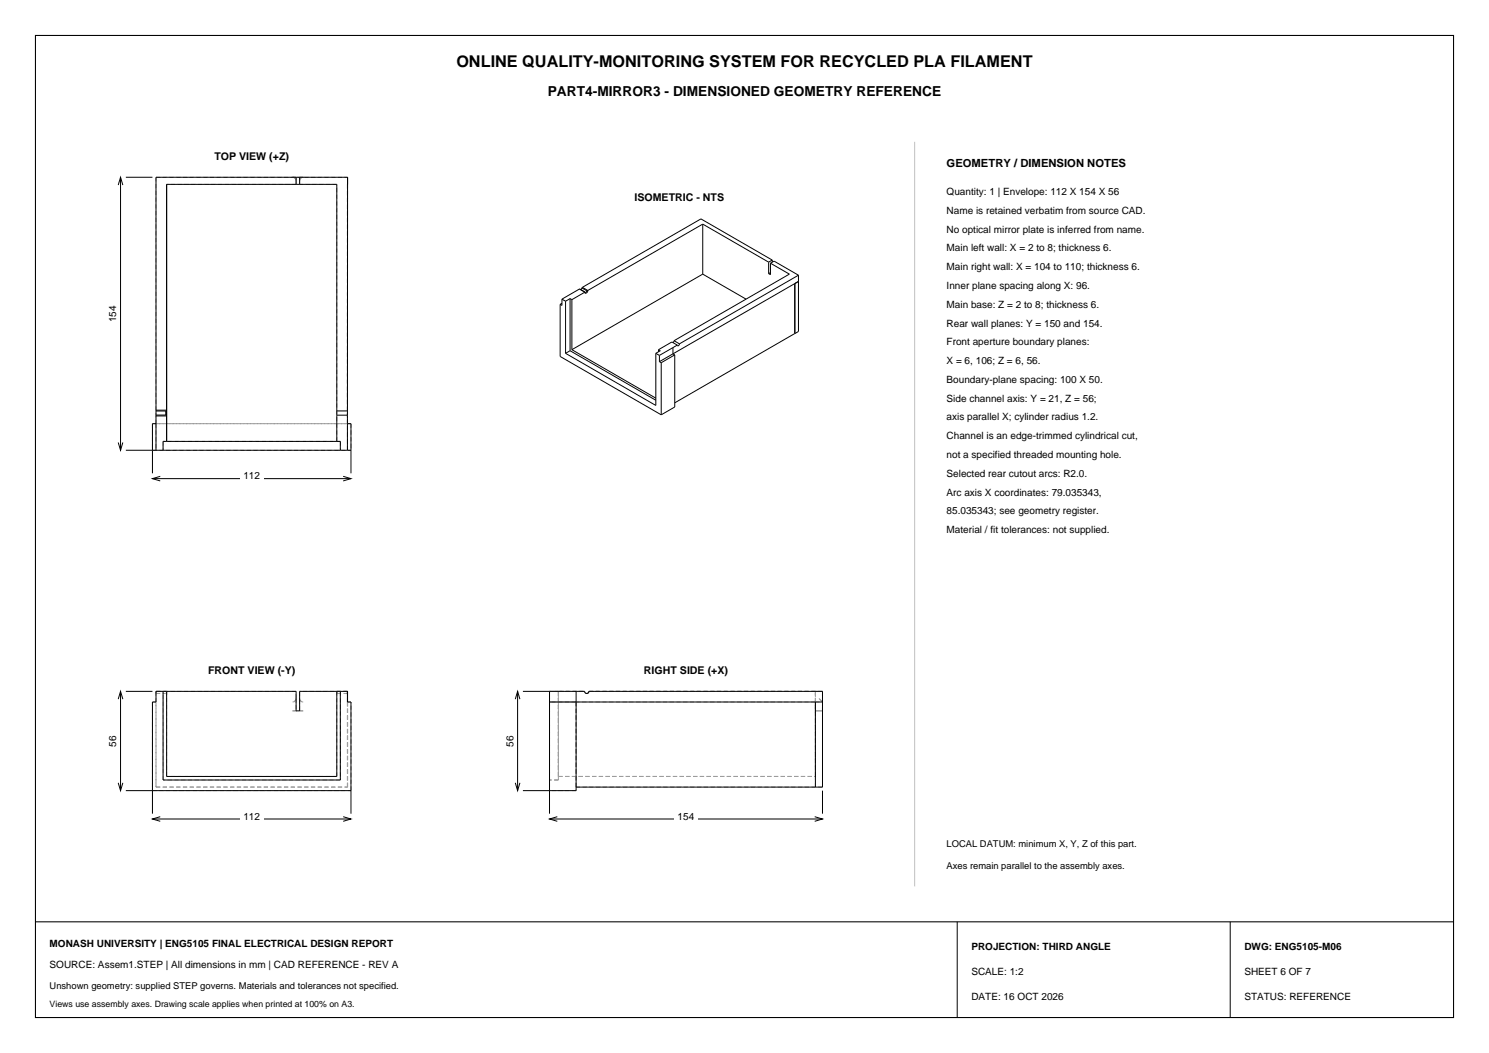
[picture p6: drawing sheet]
<svg xmlns="http://www.w3.org/2000/svg" width="420mm" height="297mm" viewBox="0 0 420 297" stroke-linecap="round" stroke-linejoin="round" font-family="sans-serif">
<defs><g id="words">
<text font-size="4.6" x="128.7" y="19">ONLINE QUALITY-MONITORING SYSTEM FOR RECYCLED PLA FILAMENT</text>
<text font-size="3.9" x="154.5" y="27">PART4-MIRROR3 - DIMENSIONED GEOMETRY REFERENCE</text>
<text font-size="3.2" x="267" y="47">GEOMETRY / DIMENSION NOTES</text>
<g font-size="3">
<text x="60.5" y="45">TOP VIEW (+Z)</text>
<text x="178.9" y="56.7">ISOMETRIC - NTS</text>
<text x="58.7" y="190">FRONT VIEW (-Y)</text>
<text x="181.6" y="190">RIGHT SIDE (+X)</text>
</g>
<g font-size="2.8">
<text x="267" y="55">Quantity: 1 | Envelope: 112 X 154 X 56</text>
<text x="267" y="60.3">Name is retained verbatim from source CAD.</text>
<text x="267" y="65.6">No optical mirror plate is inferred from name.</text>
<text x="267" y="70.9">Main left wall: X = 2 to 8; thickness 6.</text>
<text x="267" y="76.2">Main right wall: X = 104 to 110; thickness 6.</text>
<text x="267" y="81.5">Inner plane spacing along X: 96.</text>
<text x="267" y="86.8">Main base: Z = 2 to 8; thickness 6.</text>
<text x="32.8" y="90.9" transform="rotate(-90 32.8 90.9)">154</text>
<text x="267" y="92.1">Rear wall planes: Y = 150 and 154.</text>
<text x="267" y="97.4">Front aperture boundary planes:</text>
<text x="267" y="102.7">X = 6, 106; Z = 6, 56.</text>
<text x="267" y="108">Boundary-plane spacing: 100 X 50.</text>
<text x="267" y="113.3">Side channel axis: Y = 21, Z = 56;</text>
<text x="267" y="118.6">axis parallel X; cylinder radius 1.2.</text>
<text x="267" y="123.9">Channel is an edge-trimmed cylindrical cut,</text>
<text x="267" y="129.2">not a specified threaded mounting hole.</text>
<text x="68.6" y="135.2">112</text>
<text x="267" y="134.5">Selected rear cutout arcs: R2.0.</text>
<text x="267" y="139.8">Arc axis X coordinates: 79.035343,</text>
<text x="267" y="145.1">85.035343; see geometry register.</text>
<text x="267" y="150.4">Material / fit tolerances: not supplied.</text>
<text x="32.8" y="210.6" transform="rotate(-90 32.8 210.6)">56</text>
<text x="144.8" y="210.6" transform="rotate(-90 144.8 210.6)">56</text>
<text x="68.6" y="231.2">112</text>
<text x="191.1" y="231.2">154</text>
<text x="14" y="267">MONASH UNIVERSITY | ENG5105 FINAL ELECTRICAL DESIGN REPORT</text>
<text x="274" y="268">PROJECTION: THIRD ANGLE</text>
<text x="351" y="268">DWG: ENG5105-M06</text>
<text x="14" y="273">SOURCE: Assem1.STEP | All dimensions in mm | CAD REFERENCE - REV A</text>
<text x="274" y="275">SCALE: 1:2</text>
<text x="351" y="275">SHEET 6 OF 7</text>
<text x="274" y="282">DATE: 16 OCT 2026</text>
<text x="351" y="282">STATUS: REFERENCE</text>
</g>
<g font-size="2.6">
<text x="267" y="239">LOCAL DATUM: minimum X, Y, Z of this part.</text>
<text x="267" y="245">Axes remain parallel to the assembly axes.</text>
<text x="14" y="279">Unshown geometry: supplied STEP governs. Materials and tolerances not specified.</text>
</g>
<text font-size="2.5" x="14" y="284">Views use assembly axes. Drawing scale applies when printed at 100% on A3.</text>
</g></defs>
<path d="M10 10h400v277h-400zM10 260h400" fill="none" stroke="#000" stroke-width=".3"/>
<g fill="none" stroke="#000" stroke-width=".28">
<path d="M83.5 50v2M84.5 50v2M98 52h.1M44 117.1v.2M44 115.9v1.2M44 115.7v.2M44 119.5h-1v14M44 115.7v-65.7h54v77M44 117.3v9.7M44 115.9h2.8M44 115.7h3M44 117.3h3"/>
<path d="M44 117.1h2.8M46.8 117.1l.2 .2M46.8 115.9v1.2M47 115.7v1.6M47 115.7l-.2 .2M95 115.9v1.2M95 115.9v-63.9h-48v72.5M95 117.1v7.4M95 115.9h3M95 117.1h3M98 119.5h1v14M43 127h56"/>
<path d="M43 135h56M45.2 134.4l-2.2 .6 2.2 .6M46 127v-2.5h50v2.5M96.8 134.4l2.2 .6-2.2 .6M270 260v27M347 260v27"/>
</g>
<g fill="none" stroke="#92999f" stroke-width=".28" stroke-dasharray="1.2 .7" stroke-linecap="butt">
<path d="M44 50v69.5M44 50h54M82.5 50h1M82.5 50l.7 .3 .3 .7M83.5 50h-1M83.5 50v1M83.5 52v-1M83.5 51a1 1 0 0 0-1-1M84.5 50h1M84.5 52v-1M84.5 51v-1M84.5 51l.3-.7 .7-.3"/>
<path d="M85.5 50h-1M85.5 50a1 1 0 0 0-1 1M95 52h-48M98 52v67.5M98 52v-2M98 50v2M43 119.5h56M43 119.5v7.5M44 119.5h54M44 119.5v7.5M98 119.5v-67.5M99 119.5v7.5"/>
<path d="M43 127h56M46 124.5v2.5M95 124.5v-72.5M96 124.5v2.5M96 124.5h-50M98 127v-7.5"/>
</g>
<path d="M67.6 132.2h6.8v3.7h-6.8z" fill-rule="evenodd" fill="#fff"/>
<path d="M33.3 52.2l.7-2.2 .6 2.2M34 50v77M35.5 50h7.5M33.3 124.8l.7 2.2 .6-2.2M35.5 127h7.5" fill="none" stroke="#000" stroke-width=".28"/>
<path d="M29.6 85.4h3.6v6.2h-3.6z" fill-rule="evenodd" fill="#fff"/>
<g fill="none" stroke="#92999f" stroke-width=".28" stroke-dasharray="1.2 .7" stroke-linecap="butt">
<path d="M43 198v25M44 198h-1M44 198v24M44 195v.2M44 195.2v.4M44 195.6v-.4M44 195.2v-.2M44 195v27M44 195h3M44 195.6h2.8M46.8 195.6l.2 .3M46.8 195.2l.2-.2"/>
<path d="M47 195l-.2 .2M47 195h-3M47 195.9v-.9M47 195v.9M82.5 198l.7-.3 .3-.7M83.5 195h-39.5M83.5 197v-2M83.5 197a1 1 0 0 1-1 1M83.5 197v3.5M84.5 195v2M84.5 197l.3 .7 .7 .3M85.5 198a1 1 0 0 1-1-1"/>
<path d="M95 195h3M95 195v24M95 195v.6M95 195.6v-.6M95 195.6h3M96 195v25M98 198h1M98 195v3M98 195h-3M98 195h-13.5M47 219v-24M82.5 200.5h3"/>
<path d="M83.5 200.5h-1M84.5 200.5v-3.5M85.5 200.5h-1M95 219h-48M43 223h56M44 222h54M46 220v-25M96 220h-50M98 222v-24M99 223v-25"/>
</g>
<path d="M46 195v25h50v-25M47 195v24h48v-24M98 195v3h1v31.5M98 195v.6M98 195h-13.5v5.5h-1v-5.5h-39.5v3h-1v31.5M43 223h56M43 231h56M45.2 230.4l-2.2 .6 2.2 .7M96.8 230.4l2.2 .6-2.2 .7" fill="none" stroke="#000" stroke-width=".28"/>
<path d="M67.6 228.2h6.8v3.7h-6.8z" fill-rule="evenodd" fill="#fff"/>
<path d="M33.3 197.2l.7-2.2 .6 2.2M34 195v28M35.5 195h7.5M33.3 220.8l.7 2.2 .6-2.2M35.5 223h7.5" fill="none" stroke="#000" stroke-width=".28"/>
<path d="M29.6 206.7h3.6v4.6h-3.6z" fill-rule="evenodd" fill="#fff"/>
<g fill="none" stroke="#92999f" stroke-width=".28" stroke-dasharray="1.2 .7" stroke-linecap="butt">
<path d="M155 198v25M155 198v-3M155 195h2.5M155 195v25M155 198h7.5M157.5 195h7.4M157.5 195v25M157.5 195h-2.5M157.5 195v24M162.5 198v25M162.5 198v24M162.5 198h-7.5"/>
<path d="M164.6 195h-7.1M164.7 195h-9.7M164.7 195l.2 .2M164.7 195h-.1M164.9 195.2l-.2-.2M165.5 195.6l-.6-.4M166.1 195.2l-.6 .4M166.1 195.2a.6 .6 0 0 1-.6 .4 .6 .6 0 0 1-.6-.4M166.1 195.2l.2-.2M166.1 195h63.9M166.1 195a.6 .6 0 0 1-.6 .6 .6 .6 0 0 1-.6-.6M166.3 195l-.2 .2"/>
<path d="M230 195h2M230 198h-67.5M230 195h-63.7M230 195v24M230 195v5.5M230 198h2M231 197l1 1M232 195h-65.7M232 195v27M232 198v2.5M232 198v-1M232 195v2"/>
<path d="M232 197v-2M232 197v1M232 195h-2M232 198l-1-1M157.5 219v-24M157.5 219h72.5M230 219v-24M230 200.5v-5.5M230 200.5h1M231 200.5h1M232 200.5v-2.5M232 200.5h-1"/>
<path d="M155 220v-25M157.5 220h-2.5M157.5 220v-25M162.5 222v-24M162.5 223h-7.5M230 222v-24M232 222h-69.5"/>
</g>
<path d="M155 198h77M162.5 195v28h-7.5M230 198v24M155 231h77M157.2 230.4l-2.2 .6 2.2 .7M162.5 222h69.5v-27h-65.9a.6 .6 0 0 1-.6 .6 .6 .6 0 0 1-.6-.6h-9.9v34.5M229.8 230.4l2.2 .6-2.2 .7M232 223v6.5" fill="none" stroke="#000" stroke-width=".28"/>
<path d="M190.1 228.2h6.8v3.7h-6.8z" fill-rule="evenodd" fill="#fff"/>
<path d="M145.3 197.2l.7-2.2 .7 2.2M146 195v28M147.5 195h7.5M145.3 220.8l.7 2.2 .7-2.2M147.5 223h7.5" fill="none" stroke="#000" stroke-width=".28"/>
<path d="M141.6 206.7h3.6v4.6h-3.6z" fill-rule="evenodd" fill="#fff"/>
<g fill="none" stroke="#000" stroke-width=".28">
<path d="M198.2 63.2l18.6 10.7M198.2 63.2l-32.4 18.7M198.2 77.3l-36.9 21.3M198.2 77.3l12.2 7.1M198.2 63.2v14.1M216.8 73.9v3.3M217.3 74.2l1-.6 6.9 4M217.3 74.2l5.4 3.1-32.6 18.8M217.3 74.2v3.3l-.5-.3M217.3 76.9l-.5 .3M217.8 73.4l-20.1-11.7-33.4 19.3M217.8 73.4v.5"/>
<path d="M217.8 73.4l-1 .5M224.2 80h.1M224.2 80l-34.4 19.8M224.2 80v14.1M225.2 77.6v15.9l-1 .6M225.2 77.6l-33.5 19.4M225.2 79.4l-1 .6M158 85.8v14.7l28.5 16.5M158.5 85.5l-.5 .3M158.5 84.4v1.7l-.5-.3M158.5 84.4l1 .6M159.5 99.7l25.5 14.7v-14.7"/>
<path d="M159.5 85v14.7M160.8 84.2l.5 .3M160.8 98.9l24.2 14M160.8 98.9l-1.3 .8M160.8 84.2v14.7M160.8 84.2l-1.3 .8M161.3 98.6l23.7 13.7M161.3 84.5v14.1M163.4 81.5l-4.9 2.9M163.4 81.5l1.6 .9M163.5 81.5h-.1M164.1 81.2l-.3 .5"/>
<path d="M164.1 81.2l1.4 .8M164.3 81l-.2 .2M164.3 81l1.5 .9M164.9 82.4l-3.6 2.1M165 82.4h-.1M165 82.4h.1M165.5 82l-.2 .4h-.3M165.8 81.9l-.3 .1M165.8 81.9l-.4 .8h-.3l-.2-.3M165.8 81.9h.1M185 99.7l1 .5M185.7 98.6l.6 .3-1.3 .8"/>
<path d="M185.7 98.6v.6M189.8 99.8l.5 .3M189.8 98l-3.8 2.2M189.8 99.8l-3.8 2.2M189.8 98v1.8M190.1 96.1l-.3 .5M190.1 96.1l1.6 .9M191 97.3l-1.5-.8-3.8 2.1M191 97.3l-1.2 .7M191.7 97l-.3 .5-.4-.2M224.2 94.1l-33.9 19.5M224.2 94.1h.1"/>
<path d="M186 100.2v1.8M186 102l.5 .3M186.5 102.3v14.7M190.3 100.1v14.7l-3.8 2.2M190.3 100.1l-3.8 2.2"/>
</g>
<path d="M258 40v210" fill="none" stroke="#b8bec3" stroke-width=".28"/>
<use href="#words"/>
</svg>
